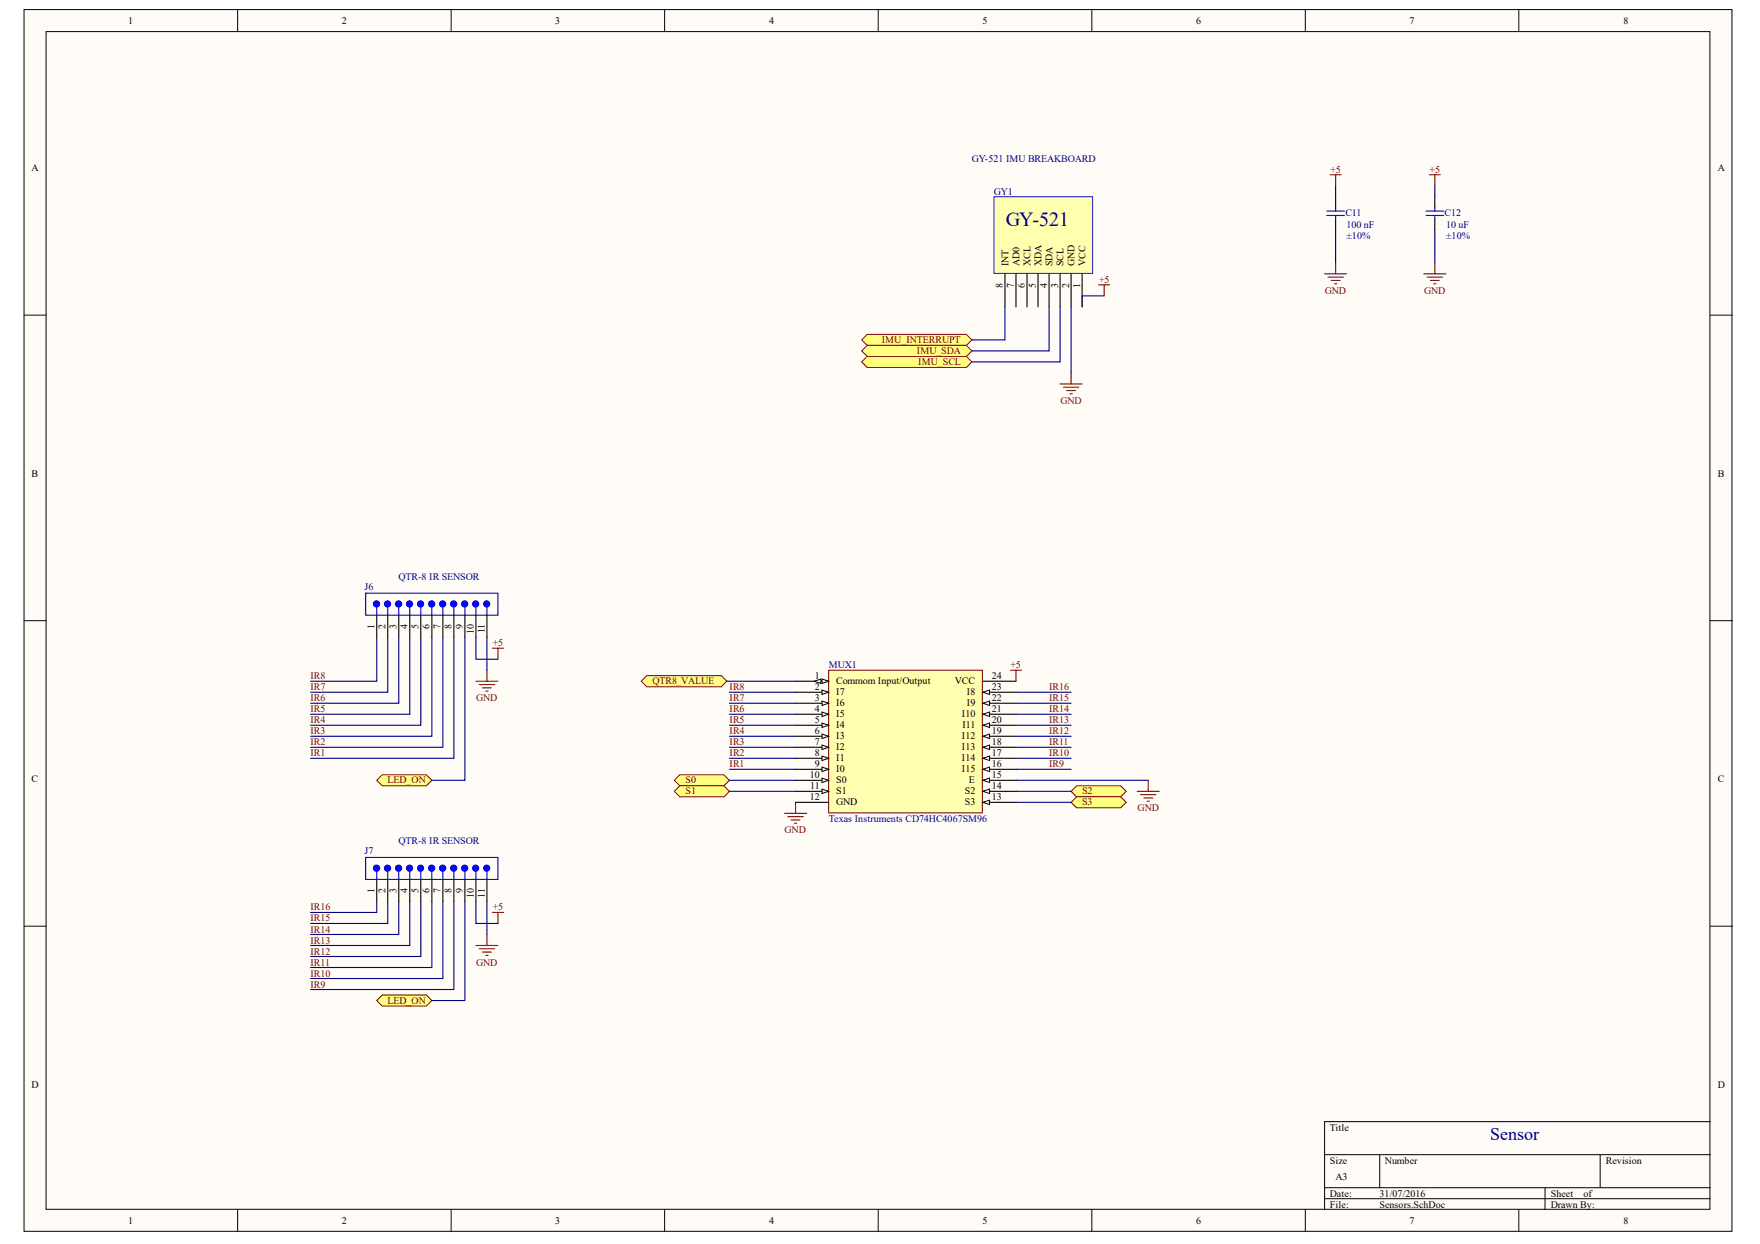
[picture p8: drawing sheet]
<svg xmlns="http://www.w3.org/2000/svg" width="297mm" height="210mm" viewBox="0 0 297 210" stroke-linecap="round" stroke-linejoin="round" font-family="sans-serif">
<defs><g id="words">
<text font-size="3.4" fill="#000080" x="169.8" y="38.1">GY-521</text>
<text font-size="3" fill="#000080" x="251.5" y="192.3">Sensor</text>
<g font-size="1.7">
<text x="21.6" y="4">1</text>
<text x="57.7" y="4">2</text>
<text x="93.7" y="4">3</text>
<text x="129.8" y="4">4</text>
<text x="165.8" y="4">5</text>
<text x="201.9" y="4">6</text>
<text x="237.9" y="4">7</text>
<text x="274" y="4">8</text>
<text x="5.3" y="28.9">A</text>
<text x="289.9" y="28.9">A</text>
<text x="170.2" y="44.9" transform="rotate(-90 170.2 44.9)">INT</text>
<text x="172.1" y="44.9" transform="rotate(-90 172.1 44.9)">AD0</text>
<text x="173.9" y="44.9" transform="rotate(-90 173.9 44.9)">XCL</text>
<text x="175.8" y="44.9" transform="rotate(-90 175.8 44.9)">XDA</text>
<text x="177.6" y="44.9" transform="rotate(-90 177.6 44.9)">SDA</text>
<text x="179.5" y="44.9" transform="rotate(-90 179.5 44.9)">SCL</text>
<text x="181.4" y="44.9" transform="rotate(-90 181.4 44.9)">GND</text>
<text x="183.2" y="44.9" transform="rotate(-90 183.2 44.9)">VCC</text>
<text x="169.3" y="48.5" transform="rotate(-90 169.3 48.5)">8</text>
<text x="171.1" y="48.5" transform="rotate(-90 171.1 48.5)">7</text>
<text x="173" y="48.5" transform="rotate(-90 173 48.5)">6</text>
<text x="174.8" y="48.5" transform="rotate(-90 174.8 48.5)">5</text>
<text x="176.7" y="48.5" transform="rotate(-90 176.7 48.5)">4</text>
<text x="178.6" y="48.5" transform="rotate(-90 178.6 48.5)">3</text>
<text x="180.4" y="48.5" transform="rotate(-90 180.4 48.5)">2</text>
<text x="182.3" y="48.5" transform="rotate(-90 182.3 48.5)">1</text>
<text x="5.3" y="80.4">B</text>
<text x="289.9" y="80.4">B</text>
<text x="63.2" y="106.1" transform="rotate(-90 63.2 106.1)">1</text>
<text x="65.1" y="106.1" transform="rotate(-90 65.1 106.1)">2</text>
<text x="66.9" y="106.1" transform="rotate(-90 66.9 106.1)">3</text>
<text x="68.8" y="106.1" transform="rotate(-90 68.8 106.1)">4</text>
<text x="70.6" y="106.1" transform="rotate(-90 70.6 106.1)">5</text>
<text x="72.5" y="106.1" transform="rotate(-90 72.5 106.1)">6</text>
<text x="74.4" y="106.1" transform="rotate(-90 74.4 106.1)">7</text>
<text x="76.2" y="106.1" transform="rotate(-90 76.2 106.1)">8</text>
<text x="78.1" y="106.1" transform="rotate(-90 78.1 106.1)">9</text>
<text x="79.9" y="107" transform="rotate(-90 79.9 107)">10</text>
<text x="81.8" y="106.9" transform="rotate(-90 81.8 106.9)">11</text>
<text x="137.5" y="114.6">1</text>
<text x="137.5" y="116.4">2</text>
<text x="137.5" y="118.3">3</text>
<text x="141.1" y="115.5">Commom Input/Output</text>
<text x="141.1" y="117.3">I7</text>
<text x="141.1" y="119.2">I6</text>
<text x="161.2" y="115.5">VCC</text>
<text x="163.2" y="117.3">I8</text>
<text x="163.2" y="119.2">I9</text>
<text x="167.4" y="114.6">24</text>
<text x="167.4" y="116.4">23</text>
<text x="167.4" y="118.3">22</text>
<text x="137.5" y="120.1">4</text>
<text x="137.5" y="122">5</text>
<text x="137.5" y="123.8">6</text>
<text x="137.5" y="125.7">7</text>
<text x="141.1" y="121.1">I5</text>
<text x="141.1" y="122.9">I4</text>
<text x="141.1" y="124.8">I3</text>
<text x="162.3" y="124.8">I12</text>
<text x="162.3" y="121.1">I10</text>
<text x="162.4" y="122.9">I11</text>
<text x="167.4" y="125.7">18</text>
<text x="167.4" y="123.8">19</text>
<text x="167.4" y="122">20</text>
<text x="167.4" y="120.1">21</text>
<text x="136.6" y="131.3">10</text>
<text x="137.5" y="127.6">8</text>
<text x="137.5" y="129.4">9</text>
<text x="141.1" y="126.6">I2</text>
<text x="141.1" y="128.5">I1</text>
<text x="141.1" y="130.3">I0</text>
<text x="162.3" y="130.3">I15</text>
<text x="162.3" y="128.5">I14</text>
<text x="162.3" y="126.6">I13</text>
<text x="167.4" y="131.3">15</text>
<text x="167.4" y="129.4">16</text>
<text x="167.4" y="127.6">17</text>
<text x="5.3" y="132">C</text>
<text x="136.6" y="135">12</text>
<text x="136.7" y="133.1">11</text>
<text x="141.1" y="132.2">S0</text>
<text x="141.1" y="134.1">S1</text>
<text x="141.1" y="135.9">GND</text>
<text x="162.8" y="135.9">S3</text>
<text x="162.8" y="134.1">S2</text>
<text x="163.5" y="132.2">E</text>
<text x="167.4" y="135">13</text>
<text x="167.4" y="133.1">14</text>
<text x="289.9" y="132">C</text>
<text x="63.2" y="150.7" transform="rotate(-90 63.2 150.7)">1</text>
<text x="65.1" y="150.7" transform="rotate(-90 65.1 150.7)">2</text>
<text x="66.9" y="150.7" transform="rotate(-90 66.9 150.7)">3</text>
<text x="68.8" y="150.7" transform="rotate(-90 68.8 150.7)">4</text>
<text x="70.6" y="150.7" transform="rotate(-90 70.6 150.7)">5</text>
<text x="72.5" y="150.7" transform="rotate(-90 72.5 150.7)">6</text>
<text x="74.4" y="150.7" transform="rotate(-90 74.4 150.7)">7</text>
<text x="76.2" y="150.7" transform="rotate(-90 76.2 150.7)">8</text>
<text x="78.1" y="150.7" transform="rotate(-90 78.1 150.7)">9</text>
<text x="79.9" y="151.5" transform="rotate(-90 79.9 151.5)">10</text>
<text x="81.8" y="151.5" transform="rotate(-90 81.8 151.5)">11</text>
<text x="5.3" y="183.5">D</text>
<text x="289.9" y="183.5">D</text>
<text x="224.5" y="190.8">Title</text>
<text x="224.5" y="196.4">Size</text>
<text x="233.7" y="196.4">Number</text>
<text x="271" y="196.4">Revision</text>
<text x="224.5" y="201.9">Date:</text>
<text x="224.5" y="203.8">File:</text>
<text x="225.4" y="199.1">A3</text>
<text x="232.8" y="201.9">31/07/2016</text>
<text x="232.8" y="203.8">Sensors.SchDoc</text>
<text x="261.7" y="201.9">Sheet</text>
<text x="261.7" y="203.8">Drawn By:</text>
<text x="267.2" y="201.9">of</text>
<text x="21.6" y="206.6">1</text>
<text x="57.7" y="206.6">2</text>
<text x="93.7" y="206.6">3</text>
<text x="129.8" y="206.6">4</text>
<text x="165.8" y="206.6">5</text>
<text x="201.9" y="206.6">6</text>
<text x="237.9" y="206.6">7</text>
<text x="274" y="206.6">8</text>
</g>
<g font-size="1.7" fill="#000080">
<text x="164" y="27.3">GY-521 IMU BREAKBOARD</text>
<text x="167.7" y="32.8">GY1</text>
<text x="227.1" y="36.4">C11</text>
<text x="227.2" y="38.4">100 nF</text>
<text x="227.2" y="40.3">±10%</text>
<text x="243.8" y="36.4">C12</text>
<text x="244.1" y="38.4">10 uF</text>
<text x="244.1" y="40.3">±10%</text>
<text x="61.5" y="99.5">J6</text>
<text x="67.3" y="97.8">QTR-8 IR SENSOR</text>
<text x="139.9" y="112.7">MUX1</text>
<text x="67.3" y="142.4">QTR-8 IR SENSOR</text>
<text x="139.9" y="138.7">Texas Instruments CD74HC4067SM96</text>
<text x="61.5" y="144.1">J7</text>
</g>
<g font-size="1.7" fill="#800000">
<text x="224.5" y="29.1">+5</text>
<text x="241.3" y="29.1">+5</text>
<text x="185.5" y="47.7">+5</text>
<text x="223.6" y="49.6">GND</text>
<text x="240.3" y="49.6">GND</text>
<text x="148.8" y="57.9">IMU_INTERRUPT</text>
<text x="154.7" y="59.8">IMU_SDA</text>
<text x="155" y="61.6">IMU_SCL</text>
<text x="179" y="68.1">GND</text>
<text x="83.2" y="109">+5</text>
<text x="170.5" y="112.7">+5</text>
<text x="52.4" y="114.6">IR8</text>
<text x="52.4" y="116.4">IR7</text>
<text x="52.4" y="118.3">IR6</text>
<text x="80.4" y="118.3">GND</text>
<text x="110.1" y="115.5">QTR8_VALUE</text>
<text x="123.1" y="118.3">IR7</text>
<text x="123.1" y="116.4">IR8</text>
<text x="177" y="118.3">IR15</text>
<text x="177" y="116.4">IR16</text>
<text x="52.4" y="120.1">IR5</text>
<text x="52.4" y="122">IR4</text>
<text x="52.4" y="123.8">IR3</text>
<text x="52.4" y="125.7">IR2</text>
<text x="123.1" y="125.7">IR3</text>
<text x="123.1" y="123.8">IR4</text>
<text x="123.1" y="122">IR5</text>
<text x="123.1" y="120.1">IR6</text>
<text x="177" y="125.7">IR11</text>
<text x="177" y="123.8">IR12</text>
<text x="177" y="122">IR13</text>
<text x="177" y="120.1">IR14</text>
<text x="52.4" y="127.6">IR1</text>
<text x="123.1" y="129.4">IR1</text>
<text x="123.1" y="127.6">IR2</text>
<text x="177" y="129.4">IR9</text>
<text x="177" y="127.6">IR10</text>
<text x="65.4" y="132.2">LED_ON</text>
<text x="115.7" y="132.2">S0</text>
<text x="115.7" y="134.1">S1</text>
<text x="182.6" y="134.1">S2</text>
<text x="182.6" y="135.9">S3</text>
<text x="192" y="136.8">GND</text>
<text x="132.4" y="140.6">GND</text>
<text x="52.4" y="153.6">IR16</text>
<text x="52.4" y="155.4">IR15</text>
<text x="83.2" y="153.6">+5</text>
<text x="52.4" y="157.4">IR14</text>
<text x="52.4" y="159.2">IR13</text>
<text x="52.4" y="161.1">IR12</text>
<text x="52.4" y="162.9">IR11</text>
<text x="52.4" y="164.8">IR10</text>
<text x="52.4" y="166.6">IR9</text>
<text x="80.4" y="162.9">GND</text>
<text x="65.4" y="169.4">LED_ON</text>
</g>
</g></defs>
<g fill="#fffcf8" stroke="#000" stroke-width=".17">
<path d="M4.1 1.6h288.2v206.2h-288.2z"/>
<path d="M7.8 5.3h280.8v198.7h-280.8z"/>
</g>
<g fill="none" stroke="#000" stroke-width=".17">
<path d="M40.1 1.6v3.7M76.1 1.6v3.7M112.2 1.6v3.7M148.2 1.6v3.7M184.3 1.6v3.7M220.3 1.6v3.7M256.3 1.6v3.7M4.1 53.2h3.7M288.7 53.2h3.7M4.1 104.7h3.7M288.7 104.7h3.7M4.1 156.3h3.7"/>
<path d="M288.7 156.3h3.7M223.6 194.8h65.1M232.9 194.8v5.6M270.1 194.8v5.6M288.7 189.3h-65.1v14.8M40.1 204.1v3.7M76.1 204.1v3.7M112.2 204.1v3.7M148.2 204.1v3.7M184.3 204.1v3.7M220.3 204.1v3.7M223.6 200.4h65.1"/>
<path d="M223.6 202.3h65.1M256.3 204.1v3.7M260.8 200.4v3.7"/>
</g>
<path d="M178.9 64.8h3.7M179.5 65.3h2.6M180 65.9h1.5M180.6 66.5h.4M180.8 62.9v1.9" fill="none" stroke="#800000" stroke-width=".19"/>
<g fill="#ffff80" stroke="#800000" stroke-width=".17">
<path d="M145.4 57.4l1-1h16.7l.9 1-.9 .9h-16.7z" fill-rule="evenodd"/>
<path d="M145.4 59.2l1-.9h16.7l.9 .9-.9 1h-16.7z" fill-rule="evenodd"/>
<path d="M145.4 61.1l1-1h16.7l.9 1-.9 .9h-16.7z" fill-rule="evenodd"/>
</g>
<path d="M185.4 48.1h1.9M186.4 48.1v1.8M132.4 137.2h3.7M133 137.8h2.6M133.5 138.4h1.5M134.1 138.9h.4M134.3 135.4v1.8" fill="none" stroke="#800000" stroke-width=".19"/>
<path d="M63.6 131.7l.9-1h7.5l.9 1-.9 .9h-7.5z" fill-rule="evenodd" fill="#ffff80" stroke="#800000" stroke-width=".17"/>
<path d="M80.3 114.9h3.7M80.9 115.5h2.6M81.4 116.1h1.5M82 116.6h.4M82.2 113.1v1.8" fill="none" stroke="#800000" stroke-width=".19"/>
<path d="M63.6 168.8l.9-.9h7.5l.9 .9-.9 1h-7.5z" fill-rule="evenodd" fill="#ffff80" stroke="#800000" stroke-width=".17"/>
<path d="M80.3 159.5h3.7M82.2 157.7v1.8M80.9 160.1h2.6M81.4 160.6h1.5M82 161.2h.4" fill="none" stroke="#800000" stroke-width=".19"/>
<g fill="none" stroke="#000080" stroke-width=".19">
<path d="M123.1 118.7h11.2M123.1 120.5h11.2M123.1 122.4h11.2M123.1 126.1h11.2M123.1 127.9h11.2M123.1 129.8h11.2M63.6 152.1v1.9h-11.2M65.4 152.1v3.7h-13M67.3 152.1v5.6h-14.9M69.2 152.1v7.4h-16.8M71 152.1v9.3h-18.6M72.9 152.1v11.1h-20.5"/>
<path d="M74.7 152.1v13h-22.3M76.6 152.1v14.9h-24.2"/>
</g>
<g fill="#ffff80" stroke="#800000" stroke-width=".17">
<path d="M108.2 114.9l1-.9h12.5l1 .9-1 1h-12.5z" fill-rule="evenodd"/>
<path d="M113.8 131.7l.9-1h7.5l.9 1-.9 .9h-7.5z" fill-rule="evenodd"/>
<path d="M113.8 133.5l.9-.9h7.5l.9 .9-.9 1h-7.5z" fill-rule="evenodd"/>
<path d="M180.8 133.5l.9-.9h7.4l1 .9-1 1h-7.4z" fill-rule="evenodd"/>
<path d="M180.8 135.4l.9-.9h7.4l1 .9-1 .9h-7.4z" fill-rule="evenodd"/>
</g>
<g fill="none" stroke="#000080" stroke-width=".19">
<path d="M225.4 31.3v1.9M242.2 31.3v1.9M242.2 38.8v5.5M63.6 107.5v7.4h-11.2M65.4 107.5v9.3h-13M67.3 107.5v11.2h-14.9M69.2 107.5v13h-16.8M71 107.5v14.9h-18.6M72.9 107.5v16.7h-20.5M74.7 107.5v18.6h-22.3M76.6 107.5v20.4h-24.2M82.2 107.5v5.6"/>
<path d="M123.1 116.8h11.2M171.5 116.8h9.3M171.5 118.7h9.3M123.1 131.7h11.2M123.1 133.5h11.2M123.1 124.2h11.2M171.5 133.5h9.3M171.5 135.4h9.3M171.5 124.2h9.3M171.5 120.5h9.3M171.5 122.4h9.3M171.5 126.1h9.3"/>
<path d="M171.5 127.9h9.3M171.5 129.8h9.3M82.2 152.1v5.6"/>
</g>
<g fill="none" stroke="#800000" stroke-width=".19">
<path d="M224.5 29.5h1.8M225.4 29.5v1.8M241.2 29.5h1.9M242.2 29.5v1.8M223.6 46.2h3.7M224.1 46.8h2.6M224.7 47.3h1.5M225.2 47.9h.4M225.4 44.3v1.9M240.3 46.2h3.7M240.9 46.8h2.6M241.4 47.3h1.5"/>
<path d="M242 47.9h.3M242.2 44.3v1.9M83.1 109.4h1.9M84 109.4v1.8M170.5 113.1h1.9M171.5 113.1v1.8M83.1 154h1.9M84 154v1.8"/>
</g>
<g fill="none" stroke="#000" stroke-width=".19">
<path d="M63.6 103.8v3.7M65.4 103.8v3.7M67.3 103.8v3.7M69.2 103.8v3.7M71 103.8v3.7M72.9 103.8v3.7M74.7 103.8v3.7M76.6 103.8v3.7M78.5 103.8v3.7M80.3 103.8v3.7M82.2 103.8v3.7M63.6 148.4v3.7"/>
<path d="M65.4 148.4v3.7M67.3 148.4v3.7M69.2 148.4v3.7M71 148.4v3.7M72.9 148.4v3.7M74.7 148.4v3.7M76.6 148.4v3.7M78.5 148.4v3.7M80.3 148.4v3.7M82.2 148.4v3.7"/>
</g>
<g fill="none" stroke="#00f" stroke-width=".19">
<path d="M61.7 100.1h22.3v3.7h-22.3zM63.6 102.5v1.3M65.4 102.5v1.3M67.3 102.5v1.3M69.2 102.5v1.3M71 102.5v1.3M72.9 102.5v1.3M74.7 102.5v1.3M76.6 102.5v1.3M78.5 102.5v1.3M80.3 102.5v1.3M82.2 102.5v1.3"/>
<path d="M61.7 144.7h22.3v3.7h-22.3zM63.6 147.1v1.3M65.4 147.1v1.3M67.3 147.1v1.3M69.2 147.1v1.3M71 147.1v1.3M72.9 147.1v1.3M74.7 147.1v1.3M76.6 147.1v1.3M78.5 147.1v1.3M80.3 147.1v1.3M82.2 147.1v1.3"/>
</g>
<g fill="#00f" stroke="#00f" stroke-width=".19">
<circle cx="67.3" cy="101.9" r=".52"/>
<circle cx="65.4" cy="101.9" r=".52"/>
<circle cx="63.5" cy="101.9" r=".52"/>
<circle cx="72.8" cy="101.9" r=".52"/>
<circle cx="71" cy="101.9" r=".52"/>
<circle cx="69.1" cy="101.9" r=".52"/>
<circle cx="78.4" cy="101.9" r=".52"/>
<circle cx="76.6" cy="101.9" r=".52"/>
<circle cx="74.7" cy="101.9" r=".52"/>
<circle cx="82.1" cy="101.9" r=".52"/>
<circle cx="80.3" cy="101.9" r=".52"/>
<circle cx="67.3" cy="146.5" r=".52"/>
<circle cx="65.4" cy="146.5" r=".52"/>
<circle cx="63.5" cy="146.5" r=".52"/>
<circle cx="72.8" cy="146.5" r=".52"/>
<circle cx="71" cy="146.5" r=".52"/>
<circle cx="69.1" cy="146.5" r=".52"/>
<circle cx="78.4" cy="146.5" r=".52"/>
<circle cx="76.6" cy="146.5" r=".52"/>
<circle cx="74.7" cy="146.5" r=".52"/>
<circle cx="82.1" cy="146.5" r=".52"/>
<circle cx="80.3" cy="146.5" r=".52"/>
</g>
<path d="M139.8 113.1h26v24.1h-26z" fill="#ffffb0" stroke="#800000" stroke-width=".17"/>
<path d="M134.3 114.9h5.5M165.9 114.9h5.6" fill="none" stroke="#000" stroke-width=".19"/>
<g fill="#fffcf8" stroke="#000" stroke-width=".17">
<path d="M138.7 114.6l1.1 .3-1.1 .4z"/>
<path d="M137.4 114.9l1.1-.3v.7z"/>
</g>
<path d="M134.3 116.8h5.5" fill="none" stroke="#000" stroke-width=".19"/>
<path d="M138.7 116.4l1.1 .4-1.1 .4z" fill="#fffcf8" stroke="#000" stroke-width=".17"/>
<path d="M134.3 118.7h5.5" fill="none" stroke="#000" stroke-width=".19"/>
<path d="M138.7 118.3l1.1 .4-1.1 .3z" fill="#fffcf8" stroke="#000" stroke-width=".17"/>
<path d="M134.3 120.5h5.5" fill="none" stroke="#000" stroke-width=".19"/>
<path d="M138.7 120.1l1.1 .4-1.1 .4z" fill="#fffcf8" stroke="#000" stroke-width=".17"/>
<path d="M134.3 122.4h5.5" fill="none" stroke="#000" stroke-width=".19"/>
<path d="M138.7 122l1.1 .4-1.1 .3z" fill="#fffcf8" stroke="#000" stroke-width=".17"/>
<path d="M134.3 124.2h5.5" fill="none" stroke="#000" stroke-width=".19"/>
<path d="M138.7 123.9l1.1 .3-1.1 .4z" fill="#fffcf8" stroke="#000" stroke-width=".17"/>
<path d="M134.3 126.1h5.5" fill="none" stroke="#000" stroke-width=".19"/>
<path d="M138.7 125.7l1.1 .4-1.1 .4z" fill="#fffcf8" stroke="#000" stroke-width=".17"/>
<path d="M134.3 127.9h5.5" fill="none" stroke="#000" stroke-width=".19"/>
<path d="M138.7 127.6l1.1 .3-1.1 .4z" fill="#fffcf8" stroke="#000" stroke-width=".17"/>
<path d="M134.3 129.8h5.5" fill="none" stroke="#000" stroke-width=".19"/>
<path d="M138.7 129.4l1.1 .4-1.1 .4z" fill="#fffcf8" stroke="#000" stroke-width=".17"/>
<path d="M134.3 131.7h5.5" fill="none" stroke="#000" stroke-width=".19"/>
<path d="M138.7 131.3l1.1 .4-1.1 .3z" fill="#fffcf8" stroke="#000" stroke-width=".17"/>
<path d="M134.3 133.5h5.5" fill="none" stroke="#000" stroke-width=".19"/>
<path d="M138.7 133.2l1.1 .3-1.1 .4z" fill="#fffcf8" stroke="#000" stroke-width=".17"/>
<path d="M165.9 116.8h5.6M134.3 135.4h5.5" fill="none" stroke="#000" stroke-width=".19"/>
<path d="M165.9 116.8l1.1-.4v.8z" fill="#fffcf8" stroke="#000" stroke-width=".17"/>
<path d="M165.9 118.7h5.6" fill="none" stroke="#000" stroke-width=".19"/>
<path d="M165.9 118.7l1.1-.4v.7z" fill="#fffcf8" stroke="#000" stroke-width=".17"/>
<path d="M165.9 135.4h5.6" fill="none" stroke="#000" stroke-width=".19"/>
<path d="M165.9 135.4l1.1-.4v.8z" fill="#fffcf8" stroke="#000" stroke-width=".17"/>
<path d="M165.9 133.5h5.6" fill="none" stroke="#000" stroke-width=".19"/>
<path d="M165.9 133.5l1.1-.3v.7z" fill="#fffcf8" stroke="#000" stroke-width=".17"/>
<path d="M165.9 131.7h5.6" fill="none" stroke="#000" stroke-width=".19"/>
<path d="M165.9 131.7l1.1-.4v.7z" fill="#fffcf8" stroke="#000" stroke-width=".17"/>
<path d="M165.9 129.8h5.6" fill="none" stroke="#000" stroke-width=".19"/>
<path d="M165.9 129.8l1.1-.4v.8z" fill="#fffcf8" stroke="#000" stroke-width=".17"/>
<path d="M165.9 127.9h5.6" fill="none" stroke="#000" stroke-width=".19"/>
<path d="M165.9 127.9l1.1-.3v.7z" fill="#fffcf8" stroke="#000" stroke-width=".17"/>
<path d="M165.9 126.1h5.6" fill="none" stroke="#000" stroke-width=".19"/>
<path d="M165.9 126.1l1.1-.4v.8z" fill="#fffcf8" stroke="#000" stroke-width=".17"/>
<path d="M165.9 124.2h5.6" fill="none" stroke="#000" stroke-width=".19"/>
<path d="M165.9 124.2l1.1-.3v.7z" fill="#fffcf8" stroke="#000" stroke-width=".17"/>
<path d="M165.9 122.4h5.6" fill="none" stroke="#000" stroke-width=".19"/>
<path d="M165.9 122.4l1.1-.4v.7z" fill="#fffcf8" stroke="#000" stroke-width=".17"/>
<path d="M165.9 120.5h5.6" fill="none" stroke="#000" stroke-width=".19"/>
<path d="M165.9 120.5l1.1-.4v.8z" fill="#fffcf8" stroke="#000" stroke-width=".17"/>
<path d="M78.5 107.5v24.2h-5.6M80.3 107.5v3.7h3.7M122.7 114.9h11.6M171.5 131.7h22.3M78.5 152.1v16.7h-5.6M80.3 152.1v3.7h3.7" fill="none" stroke="#000080" stroke-width=".19"/>
<path d="M191.9 133.5h3.8M192.5 134.1h2.6M193 134.6h1.5M193.6 135.2h.4M193.8 131.7v1.8" fill="none" stroke="#800000" stroke-width=".19"/>
<path d="M167.8 33.2h16.6v12.9h-16.6z" fill="#ffffb0" stroke="#03c" stroke-width=".17"/>
<path d="M225.4 33.2v1.9M225.4 36.9v1.9M242.2 33.2v1.9M242.2 36.9v1.9M169.6 46.2v5.6M171.5 46.2v5.6M173.3 46.2v5.6M175.2 46.2v5.6M177.1 46.2v5.6M178.9 46.2v5.6M180.8 46.2v5.6M182.6 46.2v5.6" fill="none" stroke="#000" stroke-width=".19"/>
<path d="M225.4 38.8v5.5M169.6 51.8v5.6h-5.6M177.1 51.8v7.4h-13.1M178.9 51.8v9.3h-14.9M180.8 51.8v11.1M186.4 49.9h-3.8v1.9" fill="none" stroke="#000080" stroke-width=".19"/>
<path d="M223.9 35.6h3M223.9 36.4h3M225.4 35.1v.5M225.4 36.4v.5M240.7 35.6h2.9M240.7 36.4h2.9M242.2 35.1v.5M242.2 36.4v.5" fill="none" stroke="#00f" stroke-width=".19"/>
<use href="#words"/>
</svg>
